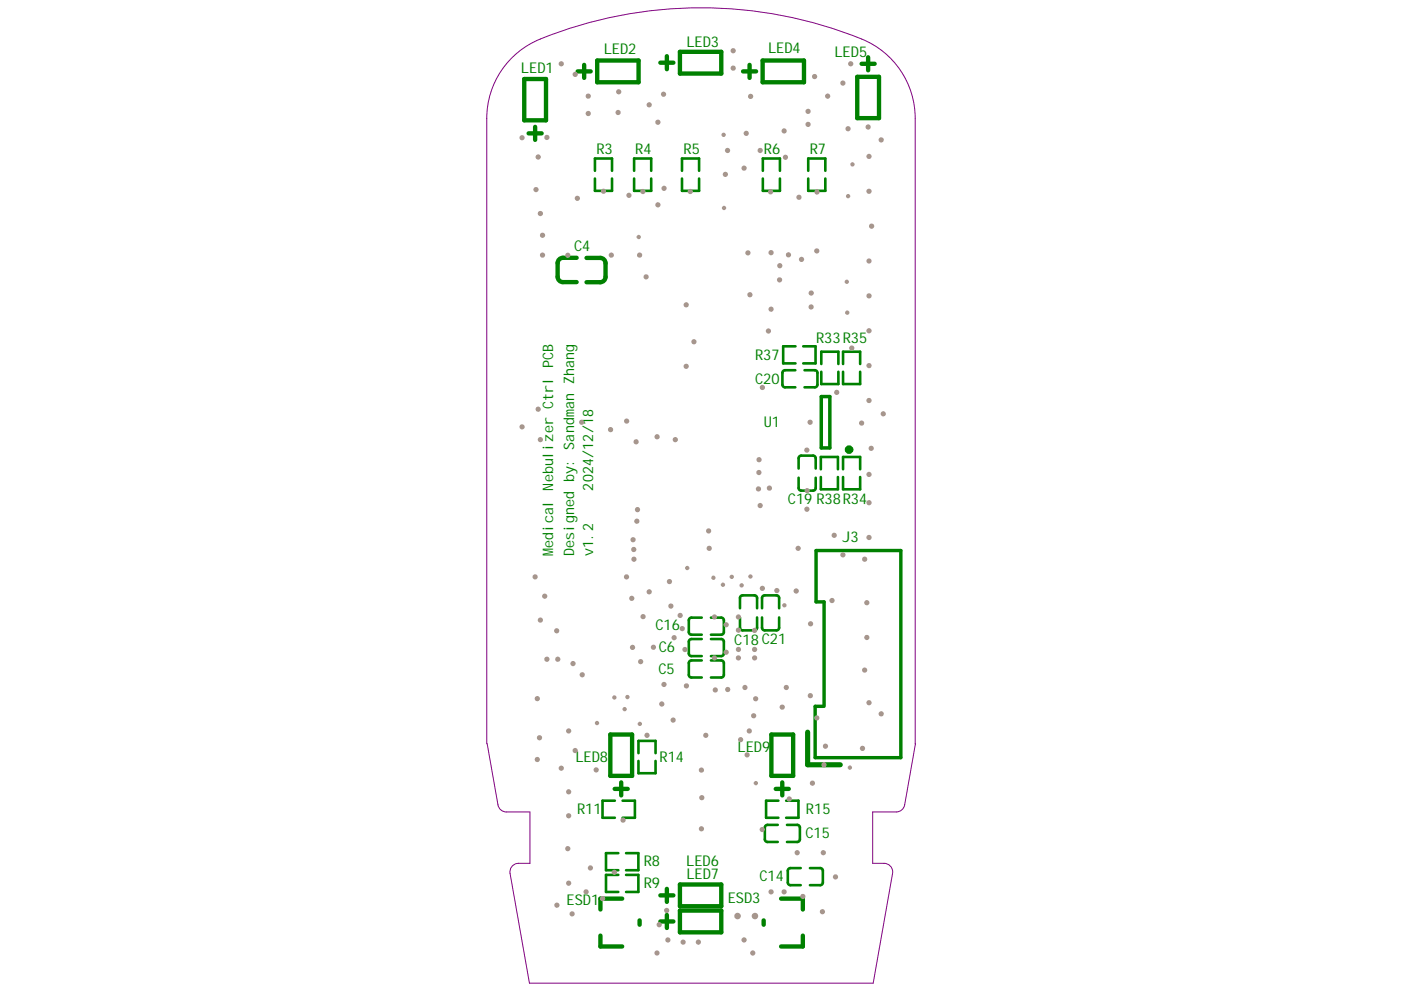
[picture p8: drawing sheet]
<svg xmlns="http://www.w3.org/2000/svg" width="297mm" height="210mm" viewBox="0 0 297 210" stroke-linecap="round" stroke-linejoin="round" font-family="sans-serif">
<defs><g id="words">
<g font-size="3.1" fill="#008000">
<text x="127.7" y="11.3">LED2</text>
<text x="145.2" y="9.8">LED3</text>
<text x="162.5" y="11.3">LED4</text>
<text x="110.2" y="15.4">LED1</text>
<text x="176.5" y="12.1">LED5</text>
<text x="126.2" y="32.5">R3</text>
<text x="134.4" y="32.5">R4</text>
<text x="144.6" y="32.5">R5</text>
<text x="161.6" y="32.5">R6</text>
<text x="171.3" y="32.5">R7</text>
<text x="121.5" y="53.1">C4</text>
<text x="159.8" y="76.1">R37</text>
<text x="172.7" y="72.5">R33R35</text>
<text x="159.8" y="81.1">C20</text>
<text x="161.6" y="90.3">U1</text>
<text x="166.7" y="106.7">C19 R38R34</text>
<text x="178.2" y="114.7">J3</text>
<text x="138.7" y="133.2">C16</text>
<text x="139.4" y="137.9">C6</text>
<text x="155.4" y="136.4">C18C21</text>
<text x="139.3" y="142.6">C5</text>
<text x="121.7" y="161.2">LED8</text>
<text x="139.5" y="161.2">R14</text>
<text x="156" y="159">LED9</text>
<text x="122.1" y="172.2">R11</text>
<text x="170.5" y="172.3">R15</text>
<text x="170.4" y="177.3">C15</text>
<text x="136.2" y="183.3">R8</text>
<text x="145.2" y="183.3">LED6</text>
<text x="119.9" y="191.6">ESD1</text>
<text x="136.2" y="187.9">R9</text>
<text x="145.2" y="186">LED7</text>
<text x="154" y="191.1">ESD3</text>
<text x="160.7" y="186.5">C14</text>
</g>
<g font-size="3" fill="#008000">
<text x="125.5" y="103.8" transform="rotate(-90 125.5 103.8)">2024/12/18</text>
<text x="117.1" y="117.6" transform="rotate(-90 117.1 117.6)">Medical Nebulizer Ctrl PCB</text>
<text x="121.4" y="117.6" transform="rotate(-90 121.4 117.6)">Designed by: Sandman Zhang</text>
<text x="125.5" y="117.6" transform="rotate(-90 125.5 117.6)">v1.2</text>
</g>
</g></defs>
<g fill="none" stroke="#008000" stroke-width=".55">
<path d="M125.9 36.1v-2.6h3.6v2.6M125.9 37.8v2.6h3.6v-2.6M134.2 36.1v-2.6h3.6v2.6M134.2 37.8v2.6h3.6v-2.6M144.3 36.1v-2.6h3.6v2.6M144.3 37.8v2.6h3.6v-2.6M161.4 36.1v-2.6h3.6v2.6M161.4 37.8v2.6h3.6v-2.6M171 36.1v-2.6h3.6v2.6M171 37.8v2.6h3.6v-2.6M168.3 78.3h-2.2l-.3 .1-.3 .5 .1 2.8 .5 .3h2.2M168.3 73.3h-2.6v3.6h2.6"/>
<path d="M169.9 73.3h2.6v3.6h-2.6M170.2 78.3h2.2l.3 .1 .2 .5v2.8l-.5 .3h-2.2M173.8 78.7v2.6h3.6v-2.6M173.8 77v-2.6h3.6v2.6M178.4 77v-2.6h3.6v2.6M178.4 78.7v2.6h3.6v-2.6M169 99.1v-2.1l.2-.5 .3-.1 2.8 .1 .3 .5v2.1M173.7 99.3v-2.6h3.6v2.6M178.4 99.3v-2.6h3.6v2.6M169 101.1v2.2l.2 .4 .3 .1 2.8-.1 .3-.4v-2.2M173.7 100.9v2.6h3.6v-2.6M178.4 100.9v2.6h3.6v-2.6"/>
<path d="M148.5 139.7h-2.2l-.3 .1-.3 .5 .1 2.8 .5 .3h2.2M148.5 135.2h-2.2l-.3 .1-.3 .5 .1 2.8 .5 .2h2.2M148.5 130.7h-2.2l-.5 .3-.1 .2 .1 2.8 .5 .3h2.2M150.4 139.7h2.2l.3 .1 .2 .5v2.8l-.5 .3h-2.2M150.4 135.2h2.2l.3 .1 .2 .5v2.8l-.5 .2h-2.2M150.4 130.7h2.2l.5 .3v.2v2.8l-.5 .3h-2.2M156.6 130.7v2.1v.3l.5 .3 2.8-.1 .3-.5v-2.1M156.6 128.7v-2.2l.2-.4 .3-.1 2.8 .1 .3 .4v2.2M161.2 130.7v2.1l.1 .3 .5 .3 2.8-.1 .2-.5v-2.1M161.2 128.7v-2.2l.3-.4 .3-.1 2.8 .1 .2 .4v2.2M135.1 159.4v-2.6h3.6v2.6M130.1 169.4h-2.6v3.6h2.6"/>
<path d="M131.7 169.4h2.6v3.6h-2.6M135.1 161v2.6h3.6v-2.6M164.5 174.5h-2.1l-.3 .1-.3 .5 .1 2.8 .5 .3h2.1M164.7 169.4h-2.6v3.6h2.6M166.3 169.4h2.6v3.6h-2.6M166.5 174.5h2.2l.3 .1 .2 .5v2.8l-.5 .3h-2.2M130.8 185.1h-2.6v3.6h2.6M130.8 180.5h-2.6v3.6h2.6M132.5 185.1h2.6v3.6h-2.6M132.5 180.5h2.6v3.6h-2.6M169.4 183.7h-2.2l-.3 .1-.2 .4v2.8l.5 .3h2.2M171.4 183.7h2.1l.3 .1 .3 .4-.1 2.8-.5 .3h-2.1"/>
</g>
<path d="M173.8 83.9h1.8v10.9h-1.8z" fill="none" stroke="#008000" stroke-width=".74"/>
<path d="M170.9 154.9v6.9h6.9" fill="none" stroke="#008000" stroke-width="1.1"/>
<path d="M174.2 149.5h-1.7v10.8h18.1v-43.8h-17.9v10.9h1.6v22.1" fill="none" stroke="#008000" stroke-width=".72"/>
<g fill="none" stroke="#008000" stroke-width=".92">
<path d="M110.9 16.7h4.6v8.8h-4.6zM122.2 15.1h2.8M123.6 13.7v2.8M126.4 12.8h8.7v4.6h-8.7zM139.7 13.3h2.8M141.1 11.9v2.7M143.8 11h8.8v4.6h-8.8zM157.2 15.1h2.8M158.6 13.7v2.8M161.3 12.8h8.8v4.6h-8.8zM181.4 16.3h4.6v8.7h-4.6zM182.3 13.5h2.7"/>
<path d="M183.7 12.1v2.8M111.8 28.2h2.8M113.2 26.8v2.8M122 54.6h-2.9a1.12 1.12 0 0 0-1.1 1.1v2.9a1.12 1.12 0 0 0 1.1 1.1h2.9M124.1 54.6h2.9a1.12 1.12 0 0 1 1.1 1.1v2.9a1.12 1.12 0 0 1-1.1 1.1h-2.9M129.1 155.4h4.6v8.8h-4.6zM163.2 155.4h4.6v8.8h-4.6zM130 166.9h2.8M131.4 165.5v2.8M164.1 166.9h2.8M165.5 165.5v2.8M127 198v2.3h4.6"/>
<path d="M131.6 190.2h-4.6v2.3M135.3 194.8v.9M139.7 189.5h2.8M139.7 195h2.8M141.1 188.1v2.7M141.1 193.6v2.8M143.8 187.2h8.8v4.6h-8.8zM143.8 192.7h8.8v4.6h-8.8zM161.6 194.8v.9M165.2 190.2h4.7v2.3M169.9 198v2.3h-4.7"/>
</g>
<circle cx="179.6" cy="95.1" r=".45" fill="none" stroke="#008000" stroke-width=".91"/>
<path d="M108.3 12.2a20.5 20.5 0 0 1 8.8-5 90.4 90.4 0 0 1 66.5 1.7 18.1 18.1 0 0 1 10 16.1l.1 132.4-2.3 12.9a1.81 1.81 0 0 1-1.8 1.5h-5v10.9h2.5a1.81 1.81 0 0 1 1.7 2.1l-4.1 23.2h-72.7l-4.1-23.2a1.81 1.81 0 0 1 1.8-2.1h2.4v-10.9h-5a1.81 1.81 0 0 1-1.7-1.5l-2.4-13v-132.3a18.1 18.1 0 0 1 5.3-12.8z" fill="none" stroke="#800080" stroke-width=".21"/>
<g fill="#a6968d">
<circle cx="164.4" cy="125" r=".55"/>
<circle cx="168.4" cy="125.1" r=".55"/>
<circle cx="161.3" cy="82" r=".55"/>
<circle cx="170.7" cy="107.7" r=".55"/>
<circle cx="184.4" cy="47.9" r=".55"/>
<circle cx="169" cy="41.7" r=".55"/>
<circle cx="172.8" cy="53.1" r=".55"/>
<circle cx="179.4" cy="41.5" r=".46"/>
<circle cx="126.3" cy="153" r=".46"/>
<circle cx="132.2" cy="150" r=".46"/>
<circle cx="135.4" cy="153.2" r=".46"/>
<circle cx="132.7" cy="147.5" r=".46"/>
<circle cx="130" cy="147.6" r=".46"/>
<circle cx="140" cy="149" r=".55"/>
<circle cx="140.5" cy="144.8" r=".55"/>
<circle cx="126.1" cy="162.9" r=".55"/>
<circle cx="133.8" cy="137" r=".55"/>
<circle cx="141.9" cy="128.2" r=".55"/>
<circle cx="136.1" cy="130.5" r=".55"/>
<circle cx="156.2" cy="137.4" r=".55"/>
<circle cx="159.6" cy="133.4" r=".55"/>
<circle cx="159.6" cy="137.4" r=".55"/>
<circle cx="144.3" cy="133" r=".55"/>
<circle cx="143.9" cy="130.2" r=".55"/>
<circle cx="142.6" cy="134.9" r=".55"/>
<circle cx="156.2" cy="133.3" r=".55"/>
<circle cx="176" cy="127.1" r=".55"/>
<circle cx="145.4" cy="120.2" r=".46"/>
<circle cx="168.9" cy="116" r=".55"/>
<circle cx="153.6" cy="132.2" r=".55"/>
<circle cx="153.6" cy="138" r=".55"/>
<circle cx="151.2" cy="130.5" r=".55"/>
<circle cx="151.2" cy="139.2" r=".55"/>
<circle cx="159.6" cy="139.2" r=".55"/>
<circle cx="144.9" cy="137.4" r=".55"/>
<circle cx="166" cy="128.1" r=".46"/>
<circle cx="158.8" cy="122" r=".46"/>
<circle cx="154.8" cy="122.1" r=".46"/>
<circle cx="150.9" cy="122.2" r=".46"/>
<circle cx="158.7" cy="62.4" r=".55"/>
<circle cx="156.9" cy="123.9" r=".46"/>
<circle cx="160.8" cy="107" r=".55"/>
<circle cx="146.8" cy="72.3" r=".55"/>
<circle cx="149.9" cy="112.3" r=".55"/>
<circle cx="163.1" cy="65.4" r=".55"/>
<circle cx="169.6" cy="54.9" r=".55"/>
<circle cx="161.3" cy="124.5" r=".55"/>
<circle cx="153" cy="123.7" r=".46"/>
<circle cx="162.8" cy="103.3" r=".55"/>
<circle cx="171.5" cy="132" r=".55"/>
<circle cx="138.2" cy="137" r=".55"/>
<circle cx="150" cy="116" r=".55"/>
<circle cx="170.8" cy="103.8" r=".55"/>
<circle cx="165.5" cy="149.6" r=".55"/>
<circle cx="159.9" cy="147.9" r=".55"/>
<circle cx="156.2" cy="130.5" r=".55"/>
<circle cx="139" cy="92.4" r=".55"/>
<circle cx="160.6" cy="97.3" r=".55"/>
<circle cx="160.6" cy="100" r=".55"/>
<circle cx="170.7" cy="95.2" r=".55"/>
<circle cx="142.9" cy="93" r=".55"/>
<circle cx="171.4" cy="89.3" r=".55"/>
<circle cx="177" cy="83" r=".55"/>
<circle cx="164.9" cy="59.2" r=".55"/>
<circle cx="165" cy="56.2" r=".55"/>
<circle cx="171.6" cy="65" r=".55"/>
<circle cx="171.6" cy="62" r=".55"/>
<circle cx="166.8" cy="53.9" r=".55"/>
<circle cx="183.9" cy="77.4" r=".55"/>
<circle cx="183.9" cy="84.7" r=".55"/>
<circle cx="184.3" cy="94.9" r=".55"/>
<circle cx="183.9" cy="100.4" r=".55"/>
<circle cx="121.7" cy="15.7" r=".55"/>
<circle cx="115.7" cy="29.1" r=".55"/>
<circle cx="124.5" cy="24" r=".55"/>
<circle cx="163" cy="40.6" r=".55"/>
<circle cx="130.8" cy="23.8" r=".55"/>
<circle cx="134.9" cy="107.8" r=".55"/>
<circle cx="134.7" cy="110.3" r=".55"/>
<circle cx="179.8" cy="162.4" r=".46"/>
<circle cx="174.6" cy="157.9" r=".55"/>
<circle cx="180.4" cy="34.8" r=".46"/>
<circle cx="156.2" cy="139.2" r=".55"/>
<circle cx="159.9" cy="165.7" r=".46"/>
<circle cx="135.1" cy="50.2" r=".46"/>
<circle cx="153.1" cy="28.5" r=".46"/>
<circle cx="153.2" cy="44" r=".46"/>
<circle cx="179.2" cy="66.2" r=".46"/>
<circle cx="179.2" cy="59.6" r=".46"/>
<circle cx="183.7" cy="26.9" r=".55"/>
<circle cx="183.9" cy="40.5" r=".55"/>
<circle cx="183.9" cy="33.1" r=".55"/>
<circle cx="180.2" cy="73.7" r=".55"/>
<circle cx="160.5" cy="103.5" r=".55"/>
<circle cx="158.2" cy="53.5" r=".55"/>
<circle cx="146" cy="40.5" r=".55"/>
<circle cx="162.6" cy="70" r=".55"/>
<circle cx="182.3" cy="89.5" r=".55"/>
<circle cx="157.9" cy="28.2" r=".55"/>
<circle cx="163.1" cy="53.5" r=".55"/>
<circle cx="186.9" cy="87.6" r=".55"/>
<circle cx="145.2" cy="64.5" r=".55"/>
<circle cx="153.5" cy="36.9" r=".55"/>
<circle cx="168.7" cy="180.4" r=".55"/>
<circle cx="167" cy="169.1" r=".55"/>
<circle cx="131.8" cy="173.5" r=".55"/>
<circle cx="171.4" cy="147.2" r=".55"/>
<circle cx="183.9" cy="106.4" r=".55"/>
<circle cx="172.8" cy="40.6" r=".55"/>
<circle cx="133.1" cy="41.3" r=".55"/>
<circle cx="139.2" cy="43.3" r=".55"/>
<circle cx="148.5" cy="168.8" r=".55"/>
<circle cx="148.4" cy="175.4" r=".55"/>
<circle cx="149.3" cy="155.6" r=".55"/>
<circle cx="145.2" cy="145.1" r=".55"/>
<circle cx="142.4" cy="152.4" r=".55"/>
<circle cx="151.3" cy="146" r=".55"/>
<circle cx="154" cy="145.9" r=".55"/>
<circle cx="179.4" cy="27.2" r=".55"/>
<circle cx="127.7" cy="40.5" r=".55"/>
<circle cx="136" cy="40.5" r=".55"/>
<circle cx="130.9" cy="19.4" r=".55"/>
<circle cx="140.5" cy="39.8" r=".55"/>
<circle cx="183.9" cy="55.2" r=".55"/>
<circle cx="171" cy="26.3" r=".55"/>
<circle cx="153.9" cy="31.8" r=".55"/>
<circle cx="183.9" cy="70" r=".55"/>
<circle cx="183.9" cy="62.6" r=".55"/>
<circle cx="178.3" cy="117.4" r=".55"/>
<circle cx="136.9" cy="155.6" r=".55"/>
<circle cx="135.5" cy="140" r=".55"/>
<circle cx="145.2" cy="77.5" r=".55"/>
<circle cx="160.8" cy="31.8" r=".55"/>
<circle cx="115.2" cy="126.1" r=".55"/>
<circle cx="133.7" cy="126.6" r=".55"/>
<circle cx="121.7" cy="158.8" r=".55"/>
<circle cx="124" cy="188.7" r=".55"/>
<circle cx="163.1" cy="188.7" r=".55"/>
<circle cx="165.9" cy="188.7" r=".55"/>
<circle cx="174.3" cy="161.8" r=".55"/>
<circle cx="174.2" cy="180.4" r=".55"/>
<circle cx="182.5" cy="158.4" r=".55"/>
<circle cx="183.9" cy="148.7" r=".55"/>
<circle cx="182.9" cy="141.8" r=".55"/>
<circle cx="183.4" cy="134.9" r=".55"/>
<circle cx="183.4" cy="127.5" r=".55"/>
<circle cx="182.9" cy="118.3" r=".55"/>
<circle cx="176.5" cy="113.3" r=".55"/>
<circle cx="137.3" cy="22.2" r=".55"/>
<circle cx="114.3" cy="45.2" r=".55"/>
<circle cx="113.9" cy="33.2" r=".55"/>
<circle cx="124.5" cy="20.3" r=".55"/>
<circle cx="171.9" cy="165.7" r=".55"/>
<circle cx="183.9" cy="113.7" r=".55"/>
<circle cx="122.1" cy="42" r=".55"/>
<circle cx="123.1" cy="89.3" r=".55"/>
<circle cx="129.2" cy="90.9" r=".55"/>
<circle cx="132.6" cy="89.1" r=".55"/>
<circle cx="174" cy="192.9" r=".55"/>
<circle cx="169.9" cy="189.7" r=".55"/>
<circle cx="113.7" cy="147.8" r=".55"/>
<circle cx="186.4" cy="151" r=".55"/>
<circle cx="176.8" cy="185.6" r=".55"/>
<circle cx="159.3" cy="201.7" r=".55"/>
<circle cx="139" cy="201.7" r=".55"/>
<circle cx="117.8" cy="191.5" r=".55"/>
<circle cx="113.7" cy="160.7" r=".55"/>
<circle cx="110.5" cy="29.1" r=".55"/>
<circle cx="157.4" cy="198.9" r=".55"/>
<circle cx="141.3" cy="198.9" r=".55"/>
<circle cx="141" cy="192.7" r=".55"/>
<circle cx="159.7" cy="193.8" r=".69"/>
<circle cx="156" cy="193.8" r=".69"/>
<circle cx="178.3" cy="17.6" r=".55"/>
<circle cx="172.3" cy="16.2" r=".55"/>
<circle cx="171" cy="23.6" r=".55"/>
<circle cx="175.1" cy="20.3" r=".55"/>
<circle cx="165.9" cy="27.7" r=".55"/>
<circle cx="166.2" cy="33.3" r=".55"/>
<circle cx="155.1" cy="14.4" r=".55"/>
<circle cx="158.8" cy="20.4" r=".55"/>
<circle cx="157.4" cy="35.6" r=".55"/>
<circle cx="140.4" cy="19.9" r=".55"/>
<circle cx="113.4" cy="40.1" r=".55"/>
<circle cx="136.7" cy="58.6" r=".55"/>
<circle cx="129.3" cy="54" r=".55"/>
<circle cx="135.3" cy="54" r=".55"/>
<circle cx="114.8" cy="54" r=".55"/>
<circle cx="147.8" cy="199.4" r=".55"/>
<circle cx="144.5" cy="199.4" r=".55"/>
<circle cx="139.5" cy="195.7" r=".55"/>
<circle cx="127.5" cy="190.2" r=".55"/>
<circle cx="121" cy="193.4" r=".55"/>
<circle cx="120.1" cy="179.6" r=".55"/>
<circle cx="118.7" cy="162.5" r=".55"/>
<circle cx="114.1" cy="156.1" r=".55"/>
<circle cx="113.2" cy="122.1" r=".55"/>
<circle cx="148.4" cy="163" r=".55"/>
<circle cx="137.3" cy="125.2" r=".55"/>
<circle cx="186.4" cy="29.6" r=".55"/>
<circle cx="180" cy="13.5" r=".55"/>
<circle cx="155.1" cy="10.7" r=".55"/>
<circle cx="118.7" cy="13.5" r=".55"/>
<circle cx="110.5" cy="90.3" r=".55"/>
<circle cx="139.2" cy="25.9" r=".55"/>
<circle cx="141.6" cy="123.1" r=".55"/>
<circle cx="114.3" cy="93" r=".55"/>
<circle cx="132.6" cy="122.1" r=".55"/>
<circle cx="157.6" cy="145.5" r=".55"/>
<circle cx="124.9" cy="183.7" r=".55"/>
<circle cx="120.3" cy="154.7" r=".55"/>
<circle cx="130" cy="184.6" r=".55"/>
<circle cx="120.3" cy="167.6" r=".55"/>
<circle cx="120.3" cy="172.6" r=".55"/>
<circle cx="120.3" cy="186.9" r=".55"/>
<circle cx="158.1" cy="159.7" r=".55"/>
<circle cx="166.4" cy="145.5" r=".55"/>
<circle cx="172.8" cy="151.9" r=".55"/>
<circle cx="159.4" cy="151.5" r=".55"/>
<circle cx="134.6" cy="93.5" r=".55"/>
<circle cx="118" cy="139.5" r=".55"/>
<circle cx="115.7" cy="139.5" r=".55"/>
<circle cx="114.3" cy="131.2" r=".55"/>
<circle cx="117.8" cy="133.5" r=".55"/>
<circle cx="121.2" cy="140.4" r=".55"/>
<circle cx="123.2" cy="142.8" r=".55"/>
<circle cx="113.9" cy="86.6" r=".55"/>
<circle cx="114.8" cy="49.8" r=".55"/>
<circle cx="120.1" cy="54" r=".55"/>
<circle cx="156.7" cy="156.5" r=".55"/>
<circle cx="158.5" cy="154.7" r=".55"/>
<circle cx="134.1" cy="118.3" r=".55"/>
<circle cx="133.9" cy="114.2" r=".55"/>
<circle cx="134.1" cy="116.3" r=".55"/>
<circle cx="161.3" cy="175.5" r=".55"/>
</g>
<use href="#words"/>
</svg>
